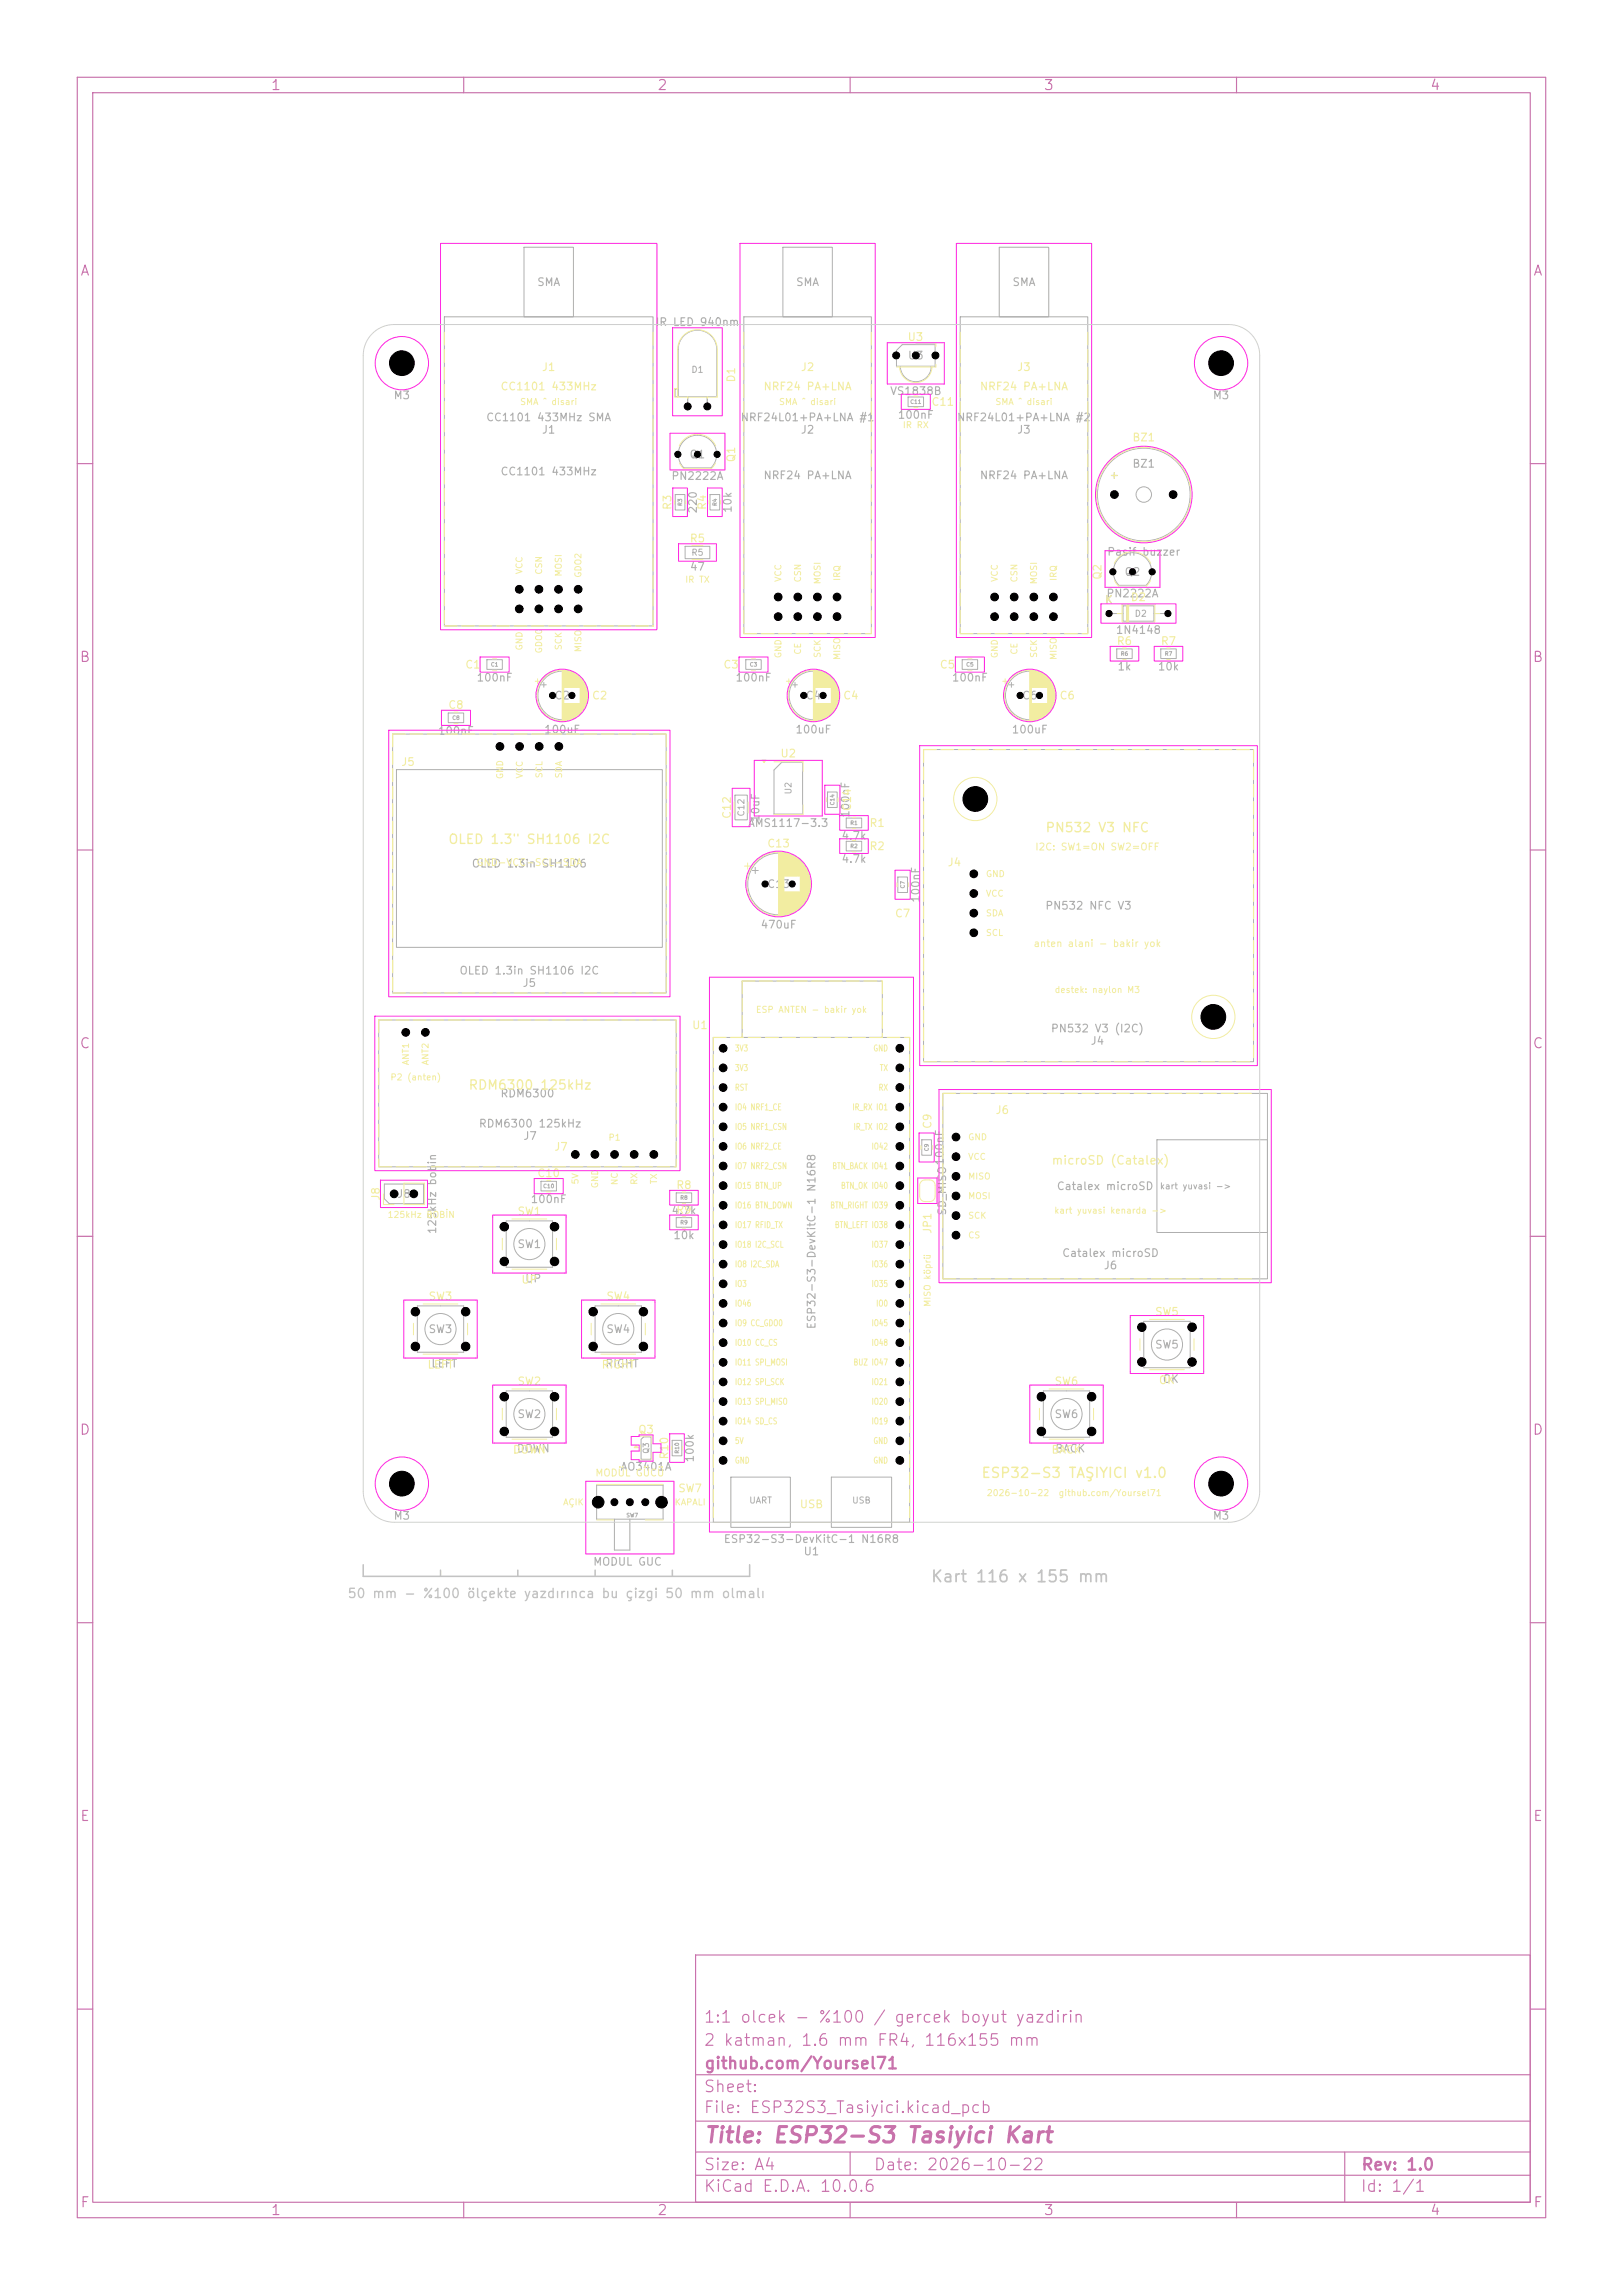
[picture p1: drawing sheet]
<svg xmlns="http://www.w3.org/2000/svg" width="210mm" height="297mm" viewBox="0 0 210 297" stroke-linecap="round" stroke-linejoin="round" font-family="sans-serif">
<defs><g id="words">
<text font-size="2" fill="#c872ab" x="91" y="277.8">Title: ESP32-S3 Tasiyici Kart</text>
<text font-size="1.5" fill="#c2c2c2" x="120.3" y="205.1">Kart 116 x 155 mm</text>
<g font-size="1.5" fill="#c872ab">
<text x="91" y="262.1">1:1 olcek - %100 / gercek boyut yazdirin</text>
<text x="91" y="265.1">2 katman, 1.6 mm FR4, 116x155 mm</text>
<text x="91.1" y="268.1">github.com/Yoursel71</text>
<text x="91" y="273.8">File: ESP32S3_Tasiyici.kicad_pcb</text>
<text x="91" y="271.1">Sheet:</text>
<text x="91" y="281.2">Size: A4</text>
<text x="113" y="281.2">Date: 2026-10-22</text>
<text x="176.1" y="281.2">Rev: 1.0</text>
<text x="91" y="284">KiCad E.D.A. 10.0.6</text>
<text x="176" y="284">Id: 1/1</text>
</g>
<g font-size="1.3" fill="#c872ab">
<text x="35" y="12">1</text>
<text x="85" y="12">2</text>
<text x="135" y="12">3</text>
<text x="185" y="12">4</text>
<text x="10.3" y="36">A</text>
<text x="198.3" y="36">A</text>
<text x="10.2" y="86">B</text>
<text x="198.2" y="86">B</text>
<text x="10.2" y="136">C</text>
<text x="198.2" y="136">C</text>
<text x="10.2" y="186">D</text>
<text x="198.2" y="186">D</text>
<text x="10.3" y="236">E</text>
<text x="198.3" y="236">E</text>
<text x="10.3" y="286">F</text>
<text x="35" y="287">1</text>
<text x="85" y="287">2</text>
<text x="135" y="287">3</text>
<text x="185" y="287">4</text>
<text x="198.3" y="286">F</text>
</g>
<text font-size="1.3" fill="#f2eda1" x="126.9" y="191.6">ESP32-S3 TAŞIYICI v1.0</text>
<g font-size="1.2" fill="#f2eda1">
<text x="135.2" y="108">PN532 V3 NFC</text>
<text x="57.9" y="109.5">OLED 1.3&quot; SH1106 I2C</text>
<text x="60.5" y="141.3">RDM6300 125kHz</text>
</g>
<text font-size="1.2" fill="#c2c2c2" x="44.9" y="207.1">50 mm - %100 ölçekte yazdırınca bu çizgi 50 mm olmalı</text>
<text font-size="1.1" fill="#f2eda1" x="136" y="151">microSD (Catalex)</text>
<g font-size="1" fill="#afafaf">
<text x="69.4" y="37.3">SMA</text>
<text x="102.9" y="37.3">SMA</text>
<text x="130.9" y="37.3">SMA</text>
<text x="84.7" y="42.4">IR LED 940nm</text>
<text x="117.4" y="46.8">U3</text>
<text x="50.9" y="51.9">M3</text>
<text x="115.1" y="51.4">VS1838B</text>
<text x="156.9" y="51.9">M3</text>
<text x="62.8" y="54.8">CC1101 433MHz SMA</text>
<text x="70" y="56.4">J1</text>
<text x="89.2" y="59.6">Q1</text>
<text x="95.8" y="54.8">NRF24L01+PA+LNA #1</text>
<text x="103.5" y="56.4">J2</text>
<text x="116.1" y="54.4">100nF</text>
<text x="123.8" y="54.8">NRF24L01+PA+LNA #2</text>
<text x="131.5" y="56.4">J3</text>
<text x="64.7" y="61.8">CC1101 433MHz</text>
<text x="86.8" y="62.3">PN2222A</text>
<text x="98.7" y="62.3">NRF24 PA+LNA</text>
<text x="126.7" y="62.3">NRF24 PA+LNA</text>
<text x="143.5" y="62.2">+</text>
<text x="146.4" y="60.8">BZ1</text>
<text x="90.4" y="66.5" transform="rotate(-90 90.4 66.5)">220</text>
<text x="94.9" y="66.5" transform="rotate(-90 94.9 66.5)">10k</text>
<text x="89.2" y="74.1">47</text>
<text x="143.1" y="77.5">PN2222A</text>
<text x="143.2" y="72.2">Pasif buzzer</text>
<text x="145.4" y="74.8">Q2</text>
<text x="142.9" y="78.4">K</text>
<text x="144.3" y="82.3">1N4148</text>
<text x="61.6" y="88.4">100nF</text>
<text x="95.1" y="88.4">100nF</text>
<text x="123.1" y="88.4">100nF</text>
<text x="144.5" y="87">1k</text>
<text x="149.7" y="87">10k</text>
<text x="56.6" y="95.3">100nF</text>
<text x="70.3" y="95.2">100uF</text>
<text x="71.7" y="90.8">C2</text>
<text x="102.8" y="95.2">100uF</text>
<text x="104.2" y="90.8">C4</text>
<text x="130.8" y="95.2">100uF</text>
<text x="132.2" y="90.8">C6</text>
<text x="96.7" y="107.3">AMS1117-3.3</text>
<text x="98.5" y="106.4" transform="rotate(-90 98.5 106.4)">10uF</text>
<text x="110.1" y="105.9" transform="rotate(-90 110.1 105.9)">100nF</text>
<text x="61" y="112.5">OLED 1.3in SH1106</text>
<text x="108.8" y="111.9">4.7k</text>
<text x="108.8" y="108.9">4.7k</text>
<text x="99.2" y="115.2">C13</text>
<text x="119.2" y="116.9" transform="rotate(-90 119.2 116.9)">100nF</text>
<text x="135.2" y="118">PN532 NFC V3</text>
<text x="98.3" y="120.4">470uF</text>
<text x="59.4" y="126.4">OLED 1.3in SH1106 I2C</text>
<text x="67.5" y="128">J5</text>
<text x="135.9" y="133.8">PN532 V3 (I2C)</text>
<text x="141" y="135.4">J4</text>
<text x="64.7" y="142.3">RDM6300</text>
<text x="61.9" y="146.2">RDM6300 125kHz</text>
<text x="67.6" y="147.8">J7</text>
<text x="51.3" y="155.3">J8</text>
<text x="68.6" y="155.9">100nF</text>
<text x="122.3" y="150.9" transform="rotate(-90 122.3 150.9)">100nF</text>
<text x="136.7" y="154.3">Catalex microSD</text>
<text x="56.7" y="159.8" transform="rotate(-90 56.7 159.8)">125kHz bobin</text>
<text x="66.9" y="161.8">SW1</text>
<text x="86.8" y="157.4">4.7k</text>
<text x="87" y="160.6">10k</text>
<text x="122.7" y="157.4" transform="rotate(-90 122.7 157.4)">SD_MISO</text>
<text x="67.9" y="166.2">UP</text>
<text x="137.4" y="162.9">Catalex microSD</text>
<text x="142.7" y="164.5">J6</text>
<text x="55.4" y="172.8">SW3</text>
<text x="78.4" y="172.8">SW4</text>
<text x="105.8" y="172.1" transform="rotate(-90 105.8 172.1)">ESP32-S3-DevKitC-1 N16R8</text>
<text x="55.7" y="177.2">LEFT</text>
<text x="78.3" y="177.2">RIGHT</text>
<text x="149.4" y="174.8">SW5</text>
<text x="150.4" y="179.2">OK</text>
<text x="66.9" y="183.8">SW2</text>
<text x="136.4" y="183.8">SW6</text>
<text x="66.8" y="188.2">DOWN</text>
<text x="80.2" y="190.6">AO3401A</text>
<text x="90" y="189.3" transform="rotate(-90 90 189.3)">100k</text>
<text x="136.5" y="188.2">BACK</text>
<text x="50.9" y="196.9">M3</text>
<text x="156.9" y="196.9">M3</text>
<text x="76.7" y="202.9">MODUL GUC</text>
<text x="93.6" y="199.9">ESP32-S3-DevKitC-1 N16R8</text>
<text x="103.9" y="201.5">U1</text>
</g>
<g font-size="1" fill="#f2eda1">
<text x="117.4" y="44.4">U3</text>
<text x="64.7" y="50.8">CC1101 433MHz</text>
<text x="70" y="48.3">J1</text>
<text x="95.4" y="49.6" transform="rotate(-90 95.4 49.6)">D1</text>
<text x="98.7" y="50.8">NRF24 PA+LNA</text>
<text x="103.5" y="48.3">J2</text>
<text x="120.4" y="52.8">C11</text>
<text x="126.7" y="50.8">NRF24 PA+LNA</text>
<text x="131.5" y="48.3">J3</text>
<text x="95.4" y="59.9" transform="rotate(-90 95.4 59.9)">Q1</text>
<text x="146.4" y="57.4">BZ1</text>
<text x="87.1" y="66.1" transform="rotate(-90 87.1 66.1)">R3</text>
<text x="89.2" y="70.4">R5</text>
<text x="91.6" y="66.1" transform="rotate(-90 91.6 66.1)">R4</text>
<text x="142.8" y="75.1" transform="rotate(-90 142.8 75.1)">Q2</text>
<text x="144.4" y="83.7">R6</text>
<text x="146.2" y="78">D2</text>
<text x="150.1" y="83.7">R7</text>
<text x="60.1" y="86.8">C1</text>
<text x="93.5" y="86.8">C3</text>
<text x="121.5" y="86.8">C5</text>
<text x="57.9" y="92">C8</text>
<text x="76.5" y="90.8">C2</text>
<text x="109" y="90.8">C4</text>
<text x="137" y="90.8">C6</text>
<text x="51.8" y="99.4">J5</text>
<text x="100.9" y="98.3">U2</text>
<text x="94.8" y="106.1" transform="rotate(-90 94.8 106.1)">C12</text>
<text x="110.4" y="105.1" transform="rotate(-90 110.4 105.1)">C14</text>
<text x="112.4" y="107.3">R1</text>
<text x="99.2" y="109.9">C13</text>
<text x="112.4" y="110.3">R2</text>
<text x="122.5" y="112.3">J4</text>
<text x="115.7" y="119">C7</text>
<text x="89.5" y="133.4">U1</text>
<text x="71.6" y="149.2">J7</text>
<text x="120.8" y="146.2" transform="rotate(-90 120.8 146.2)">C9</text>
<text x="128.7" y="144.4">J6</text>
<text x="49.4" y="155.5" transform="rotate(-90 49.4 155.5)">J8</text>
<text x="69.4" y="152.6">C10</text>
<text x="87.4" y="154.1">R8</text>
<text x="66.9" y="157.5">SW1</text>
<text x="87.4" y="157.3">R9</text>
<text x="120.8" y="159.8" transform="rotate(-90 120.8 159.8)">JP1</text>
<text x="67.4" y="166.4">UP</text>
<text x="55.4" y="168.5">SW3</text>
<text x="78.4" y="168.5">SW4</text>
<text x="149.4" y="170.5">SW5</text>
<text x="55.2" y="177.4">LEFT</text>
<text x="66.9" y="179.5">SW2</text>
<text x="77.8" y="177.4">RIGHT</text>
<text x="136.4" y="179.5">SW6</text>
<text x="149.9" y="179.4">OK</text>
<text x="82.5" y="185.8">Q3</text>
<text x="66.3" y="188.4">DOWN</text>
<text x="86.7" y="189" transform="rotate(-90 86.7 189)">R10</text>
<text x="136" y="188.4">BACK</text>
<text x="87.7" y="193.4">SW7</text>
<text x="103.4" y="195.4">USB</text>
</g>
<g font-size=".9" fill="#f2eda1">
<text x="61.6" y="112.3">GND-VCC-SCL-SDA</text>
<text x="133.9" y="110.3">I2C: SW1=ON SW2=OFF</text>
<text x="133.7" y="122.8">anten alani - bakir yok</text>
<text x="77" y="191.3">MODÜL GÜCÜ</text>
</g>
<g font-size=".8" fill="#f2eda1">
<text x="67.2" y="52.6">SMA ^ disari</text>
<text x="100.7" y="52.6">SMA ^ disari</text>
<text x="128.7" y="52.6">SMA ^ disari</text>
<text x="116.7" y="55.6">IR RX</text>
<text x="67.8" y="74.4" transform="rotate(-90 67.8 74.4)">VCC</text>
<text x="70.3" y="74.4" transform="rotate(-90 70.3 74.4)">CSN</text>
<text x="72.9" y="74.7" transform="rotate(-90 72.9 74.7)">MOSI</text>
<text x="75.4" y="74.8" transform="rotate(-90 75.4 74.8)">GDO2</text>
<text x="88.6" y="75.6">IR TX</text>
<text x="101.3" y="75.4" transform="rotate(-90 101.3 75.4)">VCC</text>
<text x="103.8" y="75.4" transform="rotate(-90 103.8 75.4)">CSN</text>
<text x="106.4" y="75.7" transform="rotate(-90 106.4 75.7)">MOSI</text>
<text x="108.9" y="75.2" transform="rotate(-90 108.9 75.2)">IRQ</text>
<text x="129.3" y="75.4" transform="rotate(-90 129.3 75.4)">VCC</text>
<text x="131.8" y="75.4" transform="rotate(-90 131.8 75.4)">CSN</text>
<text x="134.4" y="75.7" transform="rotate(-90 134.4 75.7)">MOSI</text>
<text x="136.9" y="75.2" transform="rotate(-90 136.9 75.2)">IRQ</text>
<text x="67.8" y="84.2" transform="rotate(-90 67.8 84.2)">GND</text>
<text x="70.3" y="84.6" transform="rotate(-90 70.3 84.6)">GDO0</text>
<text x="72.9" y="84.2" transform="rotate(-90 72.9 84.2)">SCK</text>
<text x="75.4" y="84.5" transform="rotate(-90 75.4 84.5)">MISO</text>
<text x="101.3" y="85.2" transform="rotate(-90 101.3 85.2)">GND</text>
<text x="103.8" y="84.8" transform="rotate(-90 103.8 84.8)">CE</text>
<text x="106.4" y="85.2" transform="rotate(-90 106.4 85.2)">SCK</text>
<text x="108.9" y="85.5" transform="rotate(-90 108.9 85.5)">MISO</text>
<text x="129.3" y="85.2" transform="rotate(-90 129.3 85.2)">GND</text>
<text x="131.8" y="84.8" transform="rotate(-90 131.8 84.8)">CE</text>
<text x="134.4" y="85.2" transform="rotate(-90 134.4 85.2)">SCK</text>
<text x="136.9" y="85.5" transform="rotate(-90 136.9 85.5)">MISO</text>
<text x="65.3" y="100.9" transform="rotate(-90 65.3 100.9)">GND</text>
<text x="67.8" y="100.8" transform="rotate(-90 67.8 100.8)">VCC</text>
<text x="70.4" y="100.8" transform="rotate(-90 70.4 100.8)">SCL</text>
<text x="72.9" y="100.8" transform="rotate(-90 72.9 100.8)">SDA</text>
<text x="127.5" y="113.7">GND</text>
<text x="127.5" y="116.2">VCC</text>
<text x="127.5" y="118.8">SDA</text>
<text x="127.5" y="121.3">SCL</text>
<text x="97.7" y="131.3">ESP ANTEN - bakir yok</text>
<text x="136.4" y="128.7">destek: naylon M3</text>
<text x="53.1" y="137.9" transform="rotate(-90 53.1 137.9)">ANT1</text>
<text x="55.6" y="137.9" transform="rotate(-90 55.6 137.9)">ANT2</text>
<text x="95" y="136.3">3V3</text>
<text x="112.9" y="136.3">GND</text>
<text x="50.4" y="140">P2 (anten)</text>
<text x="95" y="138.8">3V3</text>
<text x="95" y="141.3">RST</text>
<text x="95" y="143.9">IO4 NRF1_CE</text>
<text x="110.2" y="143.9">IR_RX IO1</text>
<text x="113.6" y="141.3">RX</text>
<text x="113.8" y="138.8">TX</text>
<text x="78.7" y="147.8">P1</text>
<text x="95" y="146.4">IO5 NRF1_CSN</text>
<text x="95" y="149">IO6 NRF2_CE</text>
<text x="110.4" y="146.4">IR_TX IO2</text>
<text x="112.7" y="149">IO42</text>
<text x="125.2" y="147.8">GND</text>
<text x="75" y="153.4" transform="rotate(-90 75 153.4)">5V</text>
<text x="77.6" y="153.8" transform="rotate(-90 77.6 153.8)">GND</text>
<text x="80.1" y="153.4" transform="rotate(-90 80.1 153.4)">NC</text>
<text x="82.7" y="153.4" transform="rotate(-90 82.7 153.4)">RX</text>
<text x="85.2" y="153.3" transform="rotate(-90 85.2 153.3)">TX</text>
<text x="95" y="151.5">IO7 NRF2_CSN</text>
<text x="95" y="154">IO15 BTN_UP</text>
<text x="107.6" y="151.5">BTN_BACK IO41</text>
<text x="108.8" y="154">BTN_OK IO40</text>
<text x="125.2" y="150.3">VCC</text>
<text x="125.2" y="152.8">MISO</text>
<text x="125.2" y="155.4">MOSI</text>
<text x="50.1" y="157.8">125kHz BOBİN</text>
<text x="95" y="156.6">IO16 BTN_DOWN</text>
<text x="95" y="159.1">IO17 RFID_TX</text>
<text x="95" y="161.7">IO18 I2C_SCL</text>
<text x="107.4" y="156.6">BTN_RIGHT IO39</text>
<text x="108" y="159.1">BTN_LEFT IO38</text>
<text x="112.7" y="161.7">IO37</text>
<text x="125.2" y="157.9">SCK</text>
<text x="125.2" y="160.5">CS</text>
<text x="136.3" y="157.3">kart yuvasi kenarda -&gt;</text>
<text x="95" y="164.2">IO8 I2C_SDA</text>
<text x="95" y="166.7">IO3</text>
<text x="112.7" y="164.2">IO36</text>
<text x="112.7" y="166.7">IO35</text>
<text x="95" y="169.3">IO46</text>
<text x="95" y="171.8">IO9 CC_GDO0</text>
<text x="112.7" y="171.8">IO45</text>
<text x="113.3" y="169.3">IO0</text>
<text x="120.6" y="169.2" transform="rotate(-90 120.6 169.2)">MISO köprü</text>
<text x="95" y="174.4">IO10 CC_CS</text>
<text x="95" y="176.9">IO11 SPI_MOSI</text>
<text x="95" y="179.4">IO12 SPI_SCK</text>
<text x="110.4" y="176.9">BUZ IO47</text>
<text x="112.7" y="174.4">IO48</text>
<text x="112.7" y="179.4">IO21</text>
<text x="95" y="182">IO13 SPI_MISO</text>
<text x="95" y="184.5">IO14 SD_CS</text>
<text x="112.7" y="182">IO20</text>
<text x="112.7" y="184.5">IO19</text>
<text x="95" y="187.1">5V</text>
<text x="95" y="189.6">GND</text>
<text x="112.9" y="187.1">GND</text>
<text x="112.9" y="189.6">GND</text>
<text x="72.8" y="195">AÇIK</text>
<text x="87.2" y="195">KAPALI</text>
<text x="127.6" y="193.8">2026-10-22</text>
<text x="136.9" y="193.8">github.com/Yoursel71</text>
</g>
<g font-size=".8" fill="#afafaf">
<text x="89.4" y="48.4">D1</text>
<text x="89.4" y="72.1">R5</text>
<text x="146.7" y="80">D2</text>
<text x="96.5" y="105.7" transform="rotate(-90 96.5 105.7)">C12</text>
<text x="102.6" y="102.9" transform="rotate(-90 102.6 102.9)">U2</text>
<text x="150" y="154.1">kart yuvasi -&gt;</text>
<text x="96.9" y="194.8">UART</text>
<text x="110.2" y="194.8">USB</text>
</g>
<text font-size=".7" fill="#afafaf" x="84.1" y="188.2" transform="rotate(-90 84.1 188.2)">Q3</text>
<g font-size=".5" fill="#afafaf">
<text x="117.7" y="52.4">C11</text>
<text x="88.4" y="65.5" transform="rotate(-90 88.4 65.5)">R3</text>
<text x="92.9" y="65.5" transform="rotate(-90 92.9 65.5)">R4</text>
<text x="63.5" y="86.4">C1</text>
<text x="97" y="86.4">C3</text>
<text x="125" y="86.4">C5</text>
<text x="145" y="85">R6</text>
<text x="150.7" y="85">R7</text>
<text x="58.5" y="93.3">C8</text>
<text x="108.1" y="104.3" transform="rotate(-90 108.1 104.3)">C14</text>
<text x="110" y="106.9">R1</text>
<text x="110" y="109.9">R2</text>
<text x="117.2" y="115" transform="rotate(-90 117.2 115)">C7</text>
<text x="120.3" y="149" transform="rotate(-90 120.3 149)">C9</text>
<text x="70.2" y="153.9">C10</text>
<text x="88" y="155.4">R8</text>
<text x="88" y="158.6">R9</text>
<text x="88" y="188.2" transform="rotate(-90 88 188.2)">R10</text>
<text x="81" y="196.5">SW7</text>
</g>
</g></defs>
<g fill="none" stroke="#c872ab" stroke-width=".15">
<path d="M10 10h190v277h-190zM12 12h186v273h-186zM60 10v2M110 10v2M160 10v2M10 60h2M198 60h2M10 110h2M198 110h2M10 160h2M198 160h2M10 210h2"/>
<path d="M198 210h2M90 253h108v32h-108zM10 260h2M90 278.5h108M90 274.5h108M90 268.5h108M110 278.5v3M174 278.5v6.5M198 260h2M60 285v2M90 281.5h108M110 285v2"/>
<path d="M160 285v2"/>
</g>
<g fill="none" stroke="#afafaf" stroke-width=".13">
<path d="M67.8 32h6.4v9h-6.4zM101.3 32h6.4v9h-6.4zM129.3 32h6.4v9h-6.4zM57.5 41h27v40h-27zM87.4 50.3h.3v1h-.3zM88.5 43.5a2.5 2.5 0 0 1 2.7-.6 2.5 2.5 0 0 1 1.5 2.3v6.1h-5v-6.1a2.5 2.5 0 0 1 .8-1.7zM88.5 57a2.48 2.48 0 0 1 3.5 0 2.48 2.48 0 0 1 0 3.6h-3.5a2.48 2.48 0 0 1 0-3.6zM89 51.3v1.3zM91.5 51.3v1.3zM96.2 41h16.6v41h-16.6zM116.5 47.4a2 2 0 0 0 2 2 2 2 0 0 0 2-2M116.7 44.6h4.3v2.8h-5v-2.1z"/>
<path d="M117.5 51.4h2v1.2h-2zM124.2 41h16.6v41h-16.6zM87.4 64h1.2v2h-1.2zM88.7 70.7h3.1v1.6h-3.1zM91.9 64h1.2v2h-1.2zM143.5 79.4h1.8M144.8 72.2a2.48 2.48 0 0 1 3.5 0 2.48 2.48 0 0 1 0 3.6h-3.5a2.48 2.48 0 0 1 0-3.6zM145.3 78.4h4v2h-4zM145.8 78.4v2M145.9 78.4v2M146 78.4v2M149.3 79.4h1.8"/>
<path d="M50.8 95h35.4v33.5h-35.4zM51.3 99.6h34.4v23h-34.4zM58 92.3h2v1.2h-2zM63 85.4h2v1.2h-2zM70.1 88.6h.6M70.4 88.3v.6M96.5 85.4h2v1.2h-2zM100.1 99.6l1.1-.9h2.7v6.6h-3.8zM102.6 88.6h.6M102.9 88.3v.6M119.5 97h42.7v40.4h-42.7zM124.5 85.4h2v1.2h-2z"/>
<path d="M130.6 88.6h.6M130.9 88.3v.6M144.5 84h2v1.2h-2zM150.2 84h2v1.2h-2zM95.1 102.9h1.6v3.2h-1.6zM97.3 112.7h.8M97.7 112.3v.8M107.1 102.5h1.2v2h-1.2zM109.5 108.9h2v1.2h-2zM109.5 105.9h2v1.2h-2zM116.2 113.5h1.2v2h-1.2zM49 132h38.5v19h-38.5z"/>
<path d="M92.3 134.3h25.4v62.7h-25.4zM96 127h18.2v7.3h-18.2zM49.7 153.2h5.1v2.6h-4.4l-.7-.7zM65.5 158h6v6h-6zM70 152.9h2v1.2h-2zM87.5 157.6h2v1.2h-2zM87.5 154.4h2v1.2h-2zM119.3 147.5h1.2v2h-1.2zM122 141.5h42v24h-42zM149.7 147.5h14.3v12h-14.3zM54 169h6v6h-6zM65.5 180h6v6h-6z"/>
<path d="M77 169h6v6h-6zM135 180h6v6h-6zM148 171h6v6h-6zM77.2 192.2h8.6v4.4h-8.6zM79.5 196.6v4h2v-4M83.3 186h1v2.9h-1.3v-2.6zM87 186.4h1.2v2h-1.2zM94.6 191.2h7.7v6.5h-7.7zM107.6 191.2h7.8v6.5h-7.8z"/>
<circle cx="148" cy="64" r="6"/>
<circle cx="148" cy="64" r="1"/>
<circle cx="72.7" cy="90" r="3.1"/>
<circle cx="105.3" cy="90" r="3.1"/>
<circle cx="133.2" cy="90" r="3.1"/>
<circle cx="100.8" cy="114.4" r="4"/>
<circle cx="57" cy="172" r="2.02"/>
<circle cx="68.5" cy="161" r="2.02"/>
<circle cx="80" cy="172" r="2.02"/>
<circle cx="151" cy="174" r="2.02"/>
<circle cx="68.5" cy="183" r="2.02"/>
<circle cx="138" cy="183" r="2.02"/>
</g>
<g fill="none" stroke="#f2eda1" stroke-width=".13">
<path d="M87.9 57.7a2.6 2.6 0 0 1 2.4-1.5 2.6 2.6 0 0 1 2.3 1.5M87.9 59.9l.5 .8h3.6l.6-.8M118.5 44.5h2.6v.3M120.6 47.5a2.1 2.1 0 0 1-2.1 2 2.1 2.1 0 0 1-2.1-2M121.1 47.2v.3h-5.1M89.5 70.6h1.5M89.5 72.4h1.5M144.5 79.4h.7M145.2 78.3h4.2v2.2h-4.2zM145.8 78.3v2.2M145.9 78.3v2.2M146 78.3v2.2"/>
<path d="M149.4 79.4h.7M58.7 92.2h.6M58.7 93.6h.6M97.2 85.3h.6M97.2 86.7h.6M98.6 98.4h.5l-.2 .3zM100.1 98.6h3.8v1.3M101.7 88.2h.7M102.1 87.8v.7M105.2 86.8v6.4M105.3 86.8v6.4M105.4 86.8v6.4"/>
<path d="M105.5 86.8v2.2M105.5 91v2.2M105.6 86.8v2.2M105.6 91v2.2M105.7 86.8v2.2M105.7 91v2.2M105.8 86.8v2.2M105.8 91v2.2M105.9 86.8v2.2M105.9 91v2.2M106 86.9v2.1M106 91v2.1"/>
<path d="M106.1 86.9v2.1M106.1 91v2.1M106.2 86.9v2.1M106.2 91v2.1M106.3 86.9v2.1M106.3 91v2.1M106.3 87v2M106.3 91v2M106.4 87v2M106.4 91v2M106.5 87v2M106.5 91v2"/>
<path d="M106.6 87v2M106.6 91v2M106.6 87.1v1.9M106.6 91v1.9M106.7 87.1v1.9M106.7 91v1.9M106.8 87.1v1.9M106.8 91v1.9M106.8 87.2v1.8M106.8 91v1.8M106.9 87.2v1.8M106.9 91v1.8"/>
<path d="M107 87.3v1.7M107 91v1.7M107.1 87.3v1.7M107.1 91v1.7M107.1 87.4v1.6M107.1 91v1.6M107.2 87.4v1.6M107.2 91v1.6M107.2 87.5v1.5M107.2 91v1.5M107.3 87.5v1.5M107.3 91v1.5"/>
<path d="M107.4 87.6v1.4M107.4 91v1.5M107.4 91v1.4M107.5 87.7v1.3M107.5 91v1.3M107.6 87.7v4.6M107.6 87.8v4.4M107.7 87.8v4.4M107.7 87.9v4.2M107.8 88v4M107.8 88.1v3.8M107.9 88.1v3.8"/>
<path d="M107.9 88.2v3.6M108 88.2v3.6M108 88.3v3.4M108.1 88.4v3.2M108.1 88.5v3M108.2 88.6v2.8M108.2 88.7v2.7M108.2 88.7v2.6M108.3 88.8v2.4M108.3 88.9v2.2M108.4 89.1v1.8M108.4 89.2v1.6"/>
<path d="M108.5 89.4v1.2M108.5 89.6v.8M125.2 85.3h.6M125.2 86.7h.6M129.7 88.2h.7M130.1 87.8v.7M133.2 86.8v6.4M133.3 86.8v6.4M133.4 86.8v6.4M133.5 86.8v6.4M133.5 86.8v2.2M133.5 91v2.2"/>
<path d="M133.6 86.8v2.2M133.6 91v2.2M133.7 86.8v2.2M133.7 91v2.2M133.8 86.8v2.2M133.8 91v2.2M133.9 86.8v2.2M133.9 91v2.2M134 86.9v2.1M134 91v2.1M134.1 86.9v2.1M134.1 91v2.1"/>
<path d="M134.2 86.9v2.1M134.2 91v2.1M134.3 86.9v2.1M134.3 91v2.1M134.3 87v2M134.3 91v2M134.4 87v2M134.4 91v2M134.5 87v2M134.5 91v2M134.6 87v2M134.6 91v2"/>
<path d="M134.6 87.1v1.9M134.6 91v1.9M134.7 87.1v1.9M134.7 91v1.9M134.8 87.1v1.9M134.8 91v1.9M134.8 87.2v1.8M134.8 91v1.8M134.9 87.2v1.8M134.9 91v1.8M135 87.3v1.7M135 91v1.7"/>
<path d="M135.1 87.3v1.7M135.1 91v1.7M135.1 87.4v1.6M135.1 91v1.6M135.2 87.4v1.6M135.2 91v1.6M135.2 87.5v1.5M135.2 91v1.5M135.3 87.5v1.5M135.3 91v1.5M135.4 87.6v1.4M135.4 91v1.5"/>
<path d="M135.4 91v1.4M135.5 87.6v1.4M135.5 91v1.4M135.5 87.7v1.3M135.5 91v1.3M135.6 87.7v4.6M135.6 87.8v4.4M135.7 87.9v4.2M135.8 88v4M135.9 88.1v3.8M135.9 88.2v3.6M136 88.2v3.6"/>
<path d="M136 88.3v3.4M136 88.4v3.2M136.1 88.4v3.2M136.1 88.5v3M136.2 88.6v2.8M136.2 88.7v2.7M136.2 88.7v2.6M136.3 88.8v2.4M136.3 88.9v2.2M136.4 89.1v1.8M136.4 89.2v1.6M136.4 89.4v1.2"/>
<path d="M136.5 89.6v.8M103.9 104.2v1.2h-3.8M116.1 114.2v.6M117.5 114.2v.6M70.7 152.8h.6M70.7 154.2h.6M88.3 157.5h.4M88.3 158.9h.4M119.2 148.2v.6M119.2 152.9l.4-.2h.7a.7 .7 0 0 1 .7 .7v1.4a.7 .7 0 0 1-.7 .7h-.6a.7 .7 0 0 1-.7-.7v-1.5zM120.6 148.2v.6M66.3 179.7h4.4"/>
<path d="M147.5 173.2v1.5M148.7 177.3h4.5M148.7 170.8h4.5M154.5 173.2v1.5M65 182.3v1.5M66.3 186.3h4.4M72 182.3v1.5"/>
<circle cx="105.2" cy="90" r="3.3"/>
<circle cx="133.2" cy="90" r="3.3"/>
</g>
<path d="M98.6 98.4h.5l-.2 .3z" fill="#f2eda1"/>
<g fill="none" stroke="#f2eda1" stroke-width=".13">
<path d="M87.3 50.3h.4v1.1h-.4zM88.4 43.4a2.56 2.56 0 0 1 2.8-.5 2.56 2.56 0 0 1 1.6 2.3v6.2h-5.1v-6.2a2.56 2.56 0 0 1 .7-1.8zM89 51.4v.1zM91.5 51.4v.1zM87.3 64.8v.4M88.7 64.8v.4M91.8 64.8v.4M93.2 64.8v.4M144.2 72.9a2.6 2.6 0 0 1 2.3-1.5 2.6 2.6 0 0 1 2.4 1.5M144.2 75.1l.5 .7h3.6l.6-.7M63.7 85.3h.6M63.7 86.7h.6"/>
<path d="M151 83.9h.4M151 85.3h.4M95 103.8v1.4M96.8 103.8v1.4M107 103.2v.6M108.4 103.2v.6M110.3 108.8h.4M110.3 110.2h.4M49.6 154.5v1.4h1.4M52.3 153.1h2.6v2.8h-2.6zM88.3 154.3h.4M88.3 155.7h.4"/>
<path d="M53.5 171.3v1.5M54.7 175.2h4.5M54.7 168.8h4.5M60.5 171.3v1.5M76.5 171.3v1.5M77.7 175.2h4.6M77.7 168.8h4.6M83.5 171.3v1.5M82.3 187l.2 .3h-.4zM82.8 185.9l1.6-.1v1M82.8 187v.8M84.4 188v1l-1.6-.1"/>
</g>
<g fill="none" stroke="#f2eda1" stroke-width=".15">
<path d="M96.2 43v1.7M96.2 45.3v1.6M96.2 47.5v1.6M96.2 49.8v1.6M96.2 52v1.7M96.2 54.2v1.7M96.2 56.5v1.7M96.2 58.8v1.6M112.8 43v1.7M112.8 45.3v1.6M112.8 47.5v1.6M112.8 49.8v1.6"/>
<path d="M112.8 52v1.7M112.8 54.2v1.7M112.8 56.5v1.7M112.8 58.8v1.6M124.3 43v1.7M124.3 45.3v1.6M124.3 47.5v1.6M124.3 49.8v1.6M124.3 52v1.7M124.3 54.2v1.7M124.3 56.5v1.7M124.3 58.8v1.6"/>
<path d="M140.7 43v1.7M140.7 45.3v1.6M140.7 47.5v1.6M140.7 49.8v1.6M140.7 52v1.7M140.7 54.2v1.7M140.7 56.5v1.7M140.7 58.8v1.6M96.2 61v1.6M96.2 63.3v1.6M96.2 65.5v1.7M96.2 67.7v1.7"/>
<path d="M96.2 70v1.7M96.2 72.3v1.6M96.2 74.5v1.6M96.2 76.8v1.6M96.2 79v1.7M112.8 61v1.6M112.8 63.3v1.6M112.8 65.5v1.7M112.8 67.7v1.7M112.8 70v1.7M112.8 72.3v1.6M112.8 74.5v1.6"/>
<path d="M112.8 76.8v1.6M112.8 79v1.7M124.3 61v1.6M124.3 63.3v1.6M124.3 65.5v1.7M124.3 67.7v1.7M124.3 70v1.7M124.3 72.3v1.6M124.3 74.5v1.6M124.3 76.8v1.6M124.3 79v1.7M140.7 61v1.6"/>
<path d="M140.7 63.3v1.6M140.7 65.5v1.7M140.7 67.7v1.7M140.7 70v1.7M140.7 72.3v1.6M140.7 74.5v1.6M140.7 76.8v1.6M140.7 79v1.7M50.8 97.2v1.7M50.8 99.5v1.7M52.4 95h-1.6v1.6M53 95h1.7"/>
<path d="M55.3 95h1.6M57.5 95h1.7M59.8 95h1.7M62.1 95h1.6M64.3 95h1.6M66.5 95h1.7M68.8 95h1.6M71 95h1.7M73.3 95h1.6M75.5 95h1.7M77.8 95h1.6M80 95h1.7"/>
<path d="M82.3 95h1.6M84.6 95h1.6v1.6M86.2 97.2v1.7M86.2 99.5v1.7M96.2 81.2v.8h1.7M98.5 82h1.6M100.8 82h1.6M103 82h1.7M105.2 82h1.7M107.5 82h1.6M109.7 82h1.7M112.8 81.2v.8h-.8"/>
<path d="M124.3 81.2v.8h1.6M126.5 82h1.7M128.7 82h1.7M131 82h1.6M133.2 82h1.7M135.5 82h1.6M137.8 82h1.6M140.7 81.2v.8h-.7M50.8 101.8v1.6M50.8 104v1.6M50.8 106.3v1.6M50.8 108.5v1.6"/>
<path d="M50.8 110.7v1.7M50.8 113v1.7M50.8 115.3v1.6M50.8 117.5v1.6M50.8 119.8v1.6M86.2 101.8v1.6M86.2 104v1.6M86.2 106.3v1.6M86.2 108.5v1.6M86.2 110.7v1.7M86.2 113v1.7M86.2 115.3v1.6"/>
<path d="M86.2 117.5v1.6M86.2 119.8v1.6M49 134.3v1.6M49 136.5v1.7M49 138.8v1.6M50.7 132h-1.7v1.6M50.8 122v1.6M50.8 124.2v1.7M50.8 126.5v1.7M50.8 128.5h1.6M51.3 132h1.6M53 128.5h1.7"/>
<path d="M53.5 132h1.6M55.3 128.5h1.6M55.7 132h1.7M57.5 128.5h1.7M58 132h1.6M59.8 128.5h1.7M60.2 132h1.7M62.1 128.5h1.6M62.5 132h1.7M64.3 128.5h1.6M64.8 132h1.6M66.5 128.5h1.7"/>
<path d="M67 132h1.6M68.8 128.5h1.6M69.2 132h1.7M71 128.5h1.7M71.5 132h1.6M73.3 128.5h1.6M73.8 132h1.6M75.5 128.5h1.7M76 132h1.6M77.8 128.5h1.6M78.2 132h1.7M80 128.5h1.7"/>
<path d="M80.5 132h1.6M82.3 128.5h1.6M82.7 132h1.7M84.6 128.5h1.6M85 132h1.6M86.2 122v1.6M86.2 124.2v1.7M86.2 126.5v1.7M87.3 132h.2v1.6M87.5 134.3v1.6M87.5 136.5v1.7M87.5 138.8v1.6"/>
<path d="M49 141v1.7M49 143.2v1.7M49 145.5v1.6M49 147.8v1.6M49 150v1h1.7M51.3 151h1.6M53.5 151h1.6M55.7 151h1.7M58 151h1.6M60.2 151h1.7M62.5 151h1.7M64.8 151h1.6"/>
<path d="M67 151h1.6M69.2 151h1.7M71.5 151h1.6M73.8 151h1.6M76 151h1.6M78.2 151h1.7M80.5 151h1.6M82.7 151h1.7M85 151h1.6M87.5 150v1h-.2M87.5 141v1.7M87.5 143.2v1.7"/>
<path d="M87.5 145.5v1.6M87.5 147.8v1.6M122 143.8v1.6M122 146v1.7M122 148.2v1.7M122 150.5v1.6M122 152.8v1.6M122 155v1.6M122 157.3v1.6M122 159.5v1.7M123.6 141.5h-1.6v1.7M124.3 141.5h1.6"/>
<path d="M126.5 141.5h1.7M128.7 141.5h1.7M131 141.5h1.6M133.2 141.5h1.7M135.5 141.5h1.6M137.8 141.5h1.6M140 141.5h1.6M142.2 141.5h1.7M144.5 141.5h1.7M146.7 141.5h1.7M149 141.5h1.6M151.2 141.5h1.7"/>
<path d="M153.5 141.5h1.6M155.7 141.5h1.7M158 141.5h1.7M160.2 141.5h1.7M122 161.7v1.7M122 164v1.5h1.6M124.3 165.5h1.6M126.5 165.5h1.7M128.7 165.5h1.7M131 165.5h1.6M133.2 165.5h1.7M135.5 165.5h1.6"/>
<path d="M137.8 165.5h1.6M140 165.5h1.6M142.2 165.5h1.7M144.5 165.5h1.7M146.7 165.5h1.7M149 165.5h1.6M151.2 165.5h1.7M153.5 165.5h1.6M155.7 165.5h1.7M158 165.5h1.7M160.2 165.5h1.7"/>
</g>
<path d="M82.3 187l.2 .3h-.4z" fill="#f2eda1"/>
<g fill="none" stroke="#f2eda1" stroke-width=".15">
<path d="M57.5 43v1.7M57.5 45.3v1.6M57.5 47.5v1.6M57.5 49.8v1.6M57.5 52v1.7M57.5 54.2v1.7M57.5 56.5v1.7M57.5 58.8v1.6M84.5 43v1.7M84.5 45.3v1.6M84.5 47.5v1.6M84.5 49.8v1.6"/>
<path d="M84.5 52v1.7M84.5 54.2v1.7M84.5 56.5v1.7M84.5 58.8v1.6M57.5 61v1.6M57.5 63.3v1.6M57.5 65.5v1.7M57.5 67.7v1.7M57.5 70v1.7M57.5 72.3v1.6M57.5 74.5v1.6M57.5 76.8v1.6"/>
<path d="M57.5 79v1.7M84.5 61v1.6M84.5 63.3v1.6M84.5 65.5v1.7M84.5 67.7v1.7M84.5 70v1.7M84.5 72.3v1.6M84.5 74.5v1.6M84.5 76.8v1.6M84.5 79v1.7M57.5 81h1.7M59.7 81h1.7"/>
<path d="M62 81h1.6M64.2 81h1.7M66.5 81h1.6M68.8 81h1.6M71 81h1.6M73.2 81h1.7M75.5 81h1.6M77.7 81h1.7M80 81h1.7M82.3 81h1.6M119.5 99.3v1.6M121.2 97h-1.7v1.7"/>
<path d="M121.7 97h1.7M124 97h1.6M126.2 97h1.7M128.5 97h1.6M130.8 97h1.6M133 97h1.7M135.2 97h1.7M137.5 97h1.6M139.7 97h1.7M142 97h1.6M144.3 97h1.6M146.5 97h1.7"/>
<path d="M148.7 97h1.7M151 97h1.6M153.2 97h1.7M155.5 97h1.6M157.8 97h1.6M160 97h1.6M162.2 97v1.7M162.2 99.3v1.6M119.5 101.5v1.6M119.5 103.7v1.7M119.5 106v1.7M119.5 108.2v1.7"/>
<path d="M119.5 110.5v1.7M119.5 112.8v1.6M119.5 115v1.6M119.5 117.2v1.7M119.5 119.5v1.7M162.2 101.5v1.6M162.2 103.7v1.7M162.2 106v1.7M162.2 108.2v1.7M162.2 110.5v1.7M162.2 112.8v1.6M162.2 115v1.6"/>
<path d="M162.2 117.2v1.7M162.2 119.5v1.7M92.3 136.5v1.7M92.3 138.8v1.6M93.9 134.3h-1.6v1.6M94.6 134.3h1.6M96 129.2v1.7M96 131.5v1.6M96 133.7v.6M96.8 134.3h1.7M97.7 127h-1.7v1.6M98.3 127h1.6"/>
<path d="M99 134.3h1.7M100.5 127h1.7M101.3 134.3h1.6M102.8 127h1.6M103.5 134.3h1.7M105 127h1.7M105.8 134.3h1.6M107.3 127h1.6M108.1 134.3h1.6M109.5 127h1.7M110.3 134.3h1.7M111.8 127h1.6"/>
<path d="M112.5 134.3h1.7M114 127h.2v1.6M114.2 129.2v1.7M114.2 131.5v1.6M114.2 133.7v.6M114.8 134.3h1.6M117 134.3h.7v1.6M117.7 136.5v1.7M117.7 138.8v1.6M119.5 121.8v1.6M119.5 124v1.7M119.5 126.3v1.6"/>
<path d="M119.5 128.5v1.6M119.5 130.8v1.6M119.5 133v1.7M119.5 135.3v1.6M119.5 137.4h1.7M121.7 137.4h1.7M124 137.4h1.6M126.2 137.4h1.7M128.5 137.4h1.6M130.8 137.4h1.6M133 137.4h1.7M135.2 137.4h1.7"/>
<path d="M137.5 137.4h1.6M139.7 137.4h1.7M142 137.4h1.6M144.3 137.4h1.6M146.5 137.4h1.7M148.7 137.4h1.7M151 137.4h1.6M153.2 137.4h1.7M155.5 137.4h1.6M157.8 137.4h1.6M160 137.4h1.6M162.2 121.8v1.6"/>
<path d="M162.2 124v1.7M162.2 126.3v1.6M162.2 128.5v1.6M162.2 130.8v1.6M162.2 133v1.7M162.2 135.3v1.6M92.3 141v1.7M92.3 143.3v1.6M92.3 145.5v1.7M92.3 147.8v1.6M92.3 150v1.7M92.3 152.3v1.6"/>
<path d="M92.3 154.5v1.7M92.3 156.8v1.6M92.3 159v1.7M117.7 141v1.7M117.7 143.3v1.6M117.7 145.5v1.7M117.7 147.8v1.6M117.7 150v1.7M117.7 152.3v1.6M117.7 154.5v1.7M117.7 156.8v1.6M117.7 159v1.7"/>
<path d="M92.3 161.3v1.6M92.3 163.5v1.7M92.3 165.8v1.6M92.3 168v1.7M92.3 170.3v1.6M92.3 172.5v1.7M92.3 174.8v1.6M92.3 177v1.7M92.3 179.3v1.6M117.7 161.3v1.6M117.7 163.5v1.7M117.7 165.8v1.6"/>
<path d="M117.7 168v1.7M117.7 170.3v1.6M117.7 172.5v1.7M117.7 174.8v1.6M117.7 177v1.7M117.7 179.3v1.6M92.3 181.5v1.7M92.3 183.8v1.6M92.3 186v1.7M92.3 188.3v1.6M92.3 190.5v1.7M92.3 192.8v1.6"/>
<path d="M92.3 195v1.4M117.7 181.5v1.7M117.7 183.8v1.6M117.7 186v1.7M117.7 188.3v1.6M117.7 190.5v1.7M117.7 192.8v1.6M117.7 195v1.4"/>
</g>
<circle cx="84.5" cy="81" r=".08" fill="#f2eda1" stroke="#f2eda1" stroke-width=".13"/>
<g fill="none" stroke="#f2eda1" stroke-width=".13">
<path d="M118.2 51.3h.6M118.2 52.7h.6M69.2 88.2h.7M69.6 87.8v.7M72.7 86.8v6.4M72.8 86.8v6.4M72.9 86.8v6.4M73 86.8v2.2M73 91v2.2M73.1 86.8v2.2M73.1 91v2.2M73.2 86.8v2.2"/>
<path d="M73.2 91v2.2M73.3 86.8v2.2M73.3 91v2.2M73.4 86.8v2.2M73.4 91v2.2M73.5 86.9v2.1M73.5 91v2.1M73.6 86.9v2.1M73.6 91v2.1M73.7 86.9v2.1M73.7 91v2.1M73.8 86.9v2.1"/>
<path d="M73.8 91v2.1M73.8 87v2M73.8 91v2M73.9 87v2M73.9 91v2M74 87v2M74 91v2M74.1 87v2M74.1 91v2M74.1 87.1v1.9M74.1 91v1.9M74.2 87.1v1.9"/>
<path d="M74.2 91v1.9M74.3 87.1v1.9M74.3 91v1.9M74.3 87.2v1.8M74.3 91v1.8M74.4 87.2v1.8M74.4 91v1.8M74.5 87.3v1.7M74.5 91v1.7M74.6 87.3v1.7M74.6 91v1.7M74.6 87.4v1.6"/>
<path d="M74.6 91v1.6M74.7 87.4v1.6M74.7 91v1.6M74.8 87.5v1.5M74.8 91v1.5M74.9 87.6v1.4M74.9 91v1.5M74.9 91v1.4M75 87.7v1.3M75 91v1.3M75.1 87.7v4.6M75.1 87.8v4.4"/>
<path d="M75.2 87.9v4.2M75.3 88v4M75.3 88.1v3.8M75.4 88.1v3.8M75.4 88.2v3.6M75.5 88.2v3.6M75.5 88.3v3.4M75.5 88.4v3.2M75.6 88.4v3.2M75.6 88.5v3M75.7 88.6v2.8M75.7 88.7v2.7"/>
<path d="M75.7 88.7v2.6M75.8 88.8v2.4M75.8 88.9v2.2M75.9 89.1v1.8M75.9 89.2v1.6M75.9 89.4v1.2M76 89.6v.8M145.3 83.9h.4M145.3 85.3h.4M96.3 112.1h.8M96.7 111.7v.8M100.8 110.3v8.2"/>
<path d="M100.9 110.3v8.2M101 110.3v8.2M101.1 110.3v8.2M101.2 110.3v8.2M101.3 110.4v8M101.4 110.4v8M101.5 110.4v3M101.5 115.4v3M101.6 110.4v3M101.6 115.4v3M101.7 110.4v3M101.7 115.4v3"/>
<path d="M101.8 110.5v2.9M101.8 115.4v2.9M101.9 110.5v2.9M101.9 115.4v2.9M102 110.5v2.9M102 115.4v2.9M102.1 110.5v2.9M102.1 115.4v2.9M102.1 110.6v2.8M102.1 115.4v2.8M102.2 110.6v2.8M102.2 115.4v2.8"/>
<path d="M102.3 110.6v2.8M102.3 115.4v2.8M102.4 110.6v2.8M102.4 115.4v2.8M102.4 110.7v2.7M102.4 115.4v2.7M102.5 110.7v2.7M102.5 115.4v2.7M102.6 110.8v2.6M102.6 115.4v2.6M102.7 110.8v2.6M102.7 115.4v2.6"/>
<path d="M102.8 110.8v2.6M102.8 115.4v2.6M102.8 110.9v2.5M102.8 115.4v2.5M102.9 110.9v2.5M102.9 115.4v2.5M102.9 111v2.4M102.9 115.4v2.4M103 111v2.4M103 115.4v2.4M103.1 111v2.4M103.1 115.4v2.4"/>
<path d="M103.1 111.1v2.3M103.1 115.4v2.3M103.2 111.1v2.3M103.2 115.4v2.3M103.2 111.2v2.2M103.3 111.2v2.2M103.3 115.4v2.2M103.4 111.3v2.1M103.4 115.4v2.1M103.5 111.3v2.1M103.5 115.4v2.1M103.5 111.4v2"/>
<path d="M103.5 115.4v2M103.5 111.4v6M103.6 111.5v5.8M103.7 111.5v5.8M103.7 111.6v5.6M103.8 111.7v5.4M103.9 111.7v5.4M103.9 111.8v5.2M104 111.9v5M104.1 112v4.8M104.1 112.1v4.6M104.2 112.2v4.4"/>
<path d="M104.3 112.3v4.2M104.3 112.4v4M104.4 112.5v3.8M104.4 112.6v3.6M104.5 112.7v3.4M104.5 112.8v3.2M104.6 112.9v3M104.6 113.1v2.6M104.7 113.2v2.4M104.7 113.3v2.2M104.7 113.5v1.8M104.8 113.6v1.6"/>
<path d="M104.8 113.9v1M110.3 105.8h.4M110.3 107.2h.4M66.3 157.8h4.4M65 160.2v1.5M66.3 164.3h4.4M72 160.2v1.5M135.8 179.7h4.4M77.2 192.1h8.6M77.2 196.7h2.2M83.5 196.7h2.3M86.9 187.2v.4"/>
<path d="M88.3 187.2v.4M134.5 182.3v1.5M135.8 186.3h4.4M141.5 182.3v1.5"/>
<circle cx="148" cy="64" r="6.1"/>
<circle cx="72.7" cy="90" r="3.3"/>
<circle cx="100.7" cy="114.4" r="4.1"/>
<circle cx="126.2" cy="103.4" r="2.8"/>
<circle cx="157" cy="131.6" r="2.8"/>
</g>
<g fill="none" stroke="#ff26e2" stroke-width=".13">
<path d="M57 31.5h28v50h-28zM95.8 31.5h17.4v51h-17.4zM123.8 31.5h17.4v51h-17.4zM86.7 56.1h7.1v4.7h-7.1zM87 42.4h6.5v11.4h-6.5zM114.8 44.4h7.4v5.3h-7.4zM116.6 51h3.8v2h-3.8zM87.1 63.1h1.9v3.8h-1.9zM87.8 70.4h4.9v2.2h-4.9zM91.5 63.1h1.9v3.8h-1.9zM142.5 78.1h9.7v2.6h-9.7zM143 71.3h7.1v4.7h-7.1z"/>
<path d="M50.3 94.5h36.4v34.5h-36.4zM57.1 91.9h3.8v2h-3.8zM62.1 85h3.8v2h-3.8zM95.6 85h3.8v2h-3.8zM97.6 98.4h8.8v7.2h-8.8zM119 96.5h43.7v41.4h-43.7zM123.6 85h3.8v2h-3.8zM143.6 83.7h3.7v1.9h-3.7zM149.3 83.7h3.7v1.9h-3.7zM94.7 102h2.4v5h-2.4zM106.7 101.6h2v3.8h-2zM108.7 108.5h3.7v2h-3.7z"/>
<path d="M108.7 105.5h3.7v1.9h-3.7zM115.8 112.6h2v3.8h-2zM48.5 131.5h39.5v20h-39.5zM91.8 126.5h26.4v71.8h-26.4zM49.2 152.7h6.1v3.6h-6.1zM63.8 157.3h9.4v7.4h-9.4zM69.1 152.5h3.8v2h-3.8zM86.7 157.2h3.7v2h-3.7zM86.7 154h3.7v1.9h-3.7zM118.7 152.4h2.5v3.4h-2.5zM118.9 146.6h2v3.8h-2zM121.5 141h43v25h-43z"/>
<path d="M52.2 168.2h9.5v7.6h-9.5zM63.8 179.3h9.4v7.4h-9.4zM75.2 168.2h9.5v7.6h-9.5zM133.2 179.3h9.6v7.4h-9.6zM146.2 170.2h9.5v7.6h-9.5zM75.8 191.7h11.4v9.4h-11.4zM81.7 185.9h1v-.2h1.8v1.2h1v1h-1v1.2h-1.8v-.2h-1v-1.1h1v-.8h-1zM86.7 185.6h1.8v3.7h-1.8z"/>
<circle cx="52" cy="47" r="3.4"/>
<circle cx="158" cy="47" r="3.4"/>
<circle cx="148" cy="64" r="6.2"/>
<circle cx="72.7" cy="90" r="3.4"/>
<circle cx="105.2" cy="90" r="3.4"/>
<circle cx="133.2" cy="90" r="3.4"/>
<circle cx="100.7" cy="114.4" r="4.2"/>
<circle cx="52" cy="192" r="3.4"/>
<circle cx="158" cy="192" r="3.4"/>
</g>
<path d="M48.2 43.2a4 4 0 0 1 2.8-1.2h108a4 4 0 0 1 4 4v147a4 4 0 0 1-4 4h-108a4 4 0 0 1-4-4v-147a4 4 0 0 1 1.2-2.8z" fill="none" stroke="#d0d2cd" stroke-width=".13"/>
<path d="M47 202.5v1.5h50v-1.5M57 203.2v.8M67 203.2v.8M77 203.2v.8M87 203.2v.8" fill="none" stroke="#c2c2c2" stroke-width=".2"/>
<g fill="#000" stroke="#000" stroke-width=".13">
<circle cx="52" cy="47" r="1.6"/>
<circle cx="87.7" cy="58.8" r=".4"/>
<circle cx="89" cy="52.6" r=".45"/>
<circle cx="90.2" cy="58.8" r=".4"/>
<circle cx="91.5" cy="52.6" r=".45"/>
<circle cx="92.8" cy="58.8" r=".4"/>
<circle cx="116" cy="46" r=".45"/>
<circle cx="118.5" cy="46" r=".45"/>
<circle cx="121" cy="46" r=".45"/>
<circle cx="158" cy="47" r="1.6"/>
<circle cx="67.2" cy="78.8" r=".5"/>
<circle cx="67.2" cy="76.3" r=".5"/>
<circle cx="69.7" cy="76.3" r=".5"/>
<circle cx="69.7" cy="78.8" r=".5"/>
<circle cx="72.3" cy="76.3" r=".5"/>
<circle cx="72.3" cy="78.8" r=".5"/>
<circle cx="74.8" cy="76.3" r=".5"/>
<circle cx="74.8" cy="78.8" r=".5"/>
<circle cx="100.7" cy="79.8" r=".5"/>
<circle cx="100.7" cy="77.3" r=".5"/>
<circle cx="103.2" cy="79.8" r=".5"/>
<circle cx="103.2" cy="77.3" r=".5"/>
<circle cx="105.8" cy="79.8" r=".5"/>
<circle cx="105.8" cy="77.3" r=".5"/>
<circle cx="108.3" cy="77.3" r=".5"/>
<circle cx="108.3" cy="79.8" r=".5"/>
<circle cx="128.7" cy="79.8" r=".5"/>
<circle cx="128.7" cy="77.3" r=".5"/>
<circle cx="131.2" cy="79.8" r=".5"/>
<circle cx="131.2" cy="77.3" r=".5"/>
<circle cx="133.8" cy="77.3" r=".5"/>
<circle cx="133.8" cy="79.8" r=".5"/>
<circle cx="136.3" cy="79.8" r=".5"/>
<circle cx="136.3" cy="77.3" r=".5"/>
<circle cx="143.5" cy="79.4" r=".4"/>
<circle cx="144" cy="74" r=".4"/>
<circle cx="144.2" cy="64" r=".5"/>
<circle cx="146.5" cy="74" r=".4"/>
<circle cx="149.1" cy="74" r=".4"/>
<circle cx="151.1" cy="79.4" r=".4"/>
<circle cx="151.8" cy="64" r=".5"/>
<circle cx="64.7" cy="96.6" r=".5"/>
<circle cx="67.2" cy="96.6" r=".5"/>
<circle cx="69.8" cy="96.6" r=".5"/>
<circle cx="71.5" cy="90" r=".4"/>
<circle cx="72.3" cy="96.6" r=".5"/>
<circle cx="74" cy="90" r=".4"/>
<circle cx="104" cy="90" r=".4"/>
<circle cx="106.5" cy="90" r=".4"/>
<circle cx="132" cy="90" r=".4"/>
<circle cx="134.5" cy="90" r=".4"/>
<circle cx="99" cy="114.4" r=".4"/>
<circle cx="102.5" cy="114.4" r=".4"/>
<circle cx="126" cy="118.2" r=".5"/>
<circle cx="126" cy="113.1" r=".5"/>
<circle cx="126" cy="115.6" r=".5"/>
<circle cx="126.2" cy="103.4" r="1.6"/>
<circle cx="52.5" cy="133.6" r=".5"/>
<circle cx="55" cy="133.6" r=".5"/>
<circle cx="93.6" cy="138.2" r=".5"/>
<circle cx="93.6" cy="135.7" r=".5"/>
<circle cx="116.4" cy="138.2" r=".5"/>
<circle cx="116.4" cy="135.7" r=".5"/>
<circle cx="126" cy="120.7" r=".5"/>
<circle cx="157" cy="131.6" r="1.6"/>
<circle cx="51" cy="154.5" r=".5"/>
<circle cx="53.5" cy="154.5" r=".5"/>
<circle cx="65.2" cy="158.8" r=".55"/>
<circle cx="71.7" cy="158.8" r=".55"/>
<circle cx="74.4" cy="149.4" r=".5"/>
<circle cx="77" cy="149.4" r=".5"/>
<circle cx="79.5" cy="149.4" r=".5"/>
<circle cx="82.1" cy="149.4" r=".5"/>
<circle cx="84.6" cy="149.4" r=".5"/>
<circle cx="93.6" cy="158.5" r=".5"/>
<circle cx="93.6" cy="145.8" r=".5"/>
<circle cx="93.6" cy="140.7" r=".5"/>
<circle cx="93.6" cy="148.4" r=".5"/>
<circle cx="93.6" cy="153.4" r=".5"/>
<circle cx="93.6" cy="143.3" r=".5"/>
<circle cx="93.6" cy="150.9" r=".5"/>
<circle cx="93.6" cy="156" r=".5"/>
<circle cx="116.4" cy="148.4" r=".5"/>
<circle cx="116.4" cy="158.5" r=".5"/>
<circle cx="116.4" cy="140.7" r=".5"/>
<circle cx="116.4" cy="145.8" r=".5"/>
<circle cx="116.4" cy="153.4" r=".5"/>
<circle cx="116.4" cy="156" r=".5"/>
<circle cx="116.4" cy="143.3" r=".5"/>
<circle cx="116.4" cy="150.9" r=".5"/>
<circle cx="123.7" cy="149.7" r=".5"/>
<circle cx="123.7" cy="159.8" r=".5"/>
<circle cx="123.7" cy="152.2" r=".5"/>
<circle cx="123.7" cy="154.8" r=".5"/>
<circle cx="123.7" cy="157.3" r=".5"/>
<circle cx="123.7" cy="147.1" r=".5"/>
<circle cx="53.7" cy="169.7" r=".55"/>
<circle cx="53.8" cy="174.2" r=".55"/>
<circle cx="60.2" cy="169.7" r=".55"/>
<circle cx="60.2" cy="174.2" r=".55"/>
<circle cx="65.2" cy="163.2" r=".55"/>
<circle cx="71.7" cy="163.2" r=".55"/>
<circle cx="76.7" cy="169.7" r=".55"/>
<circle cx="76.7" cy="174.2" r=".55"/>
<circle cx="83.3" cy="169.7" r=".55"/>
<circle cx="83.3" cy="174.2" r=".55"/>
<circle cx="93.6" cy="173.8" r=".5"/>
<circle cx="93.6" cy="166.1" r=".5"/>
<circle cx="93.6" cy="163.6" r=".5"/>
<circle cx="93.6" cy="161.1" r=".5"/>
<circle cx="93.6" cy="168.7" r=".5"/>
<circle cx="93.6" cy="178.8" r=".5"/>
<circle cx="93.6" cy="171.2" r=".5"/>
<circle cx="93.6" cy="176.3" r=".5"/>
<circle cx="116.4" cy="178.8" r=".5"/>
<circle cx="116.4" cy="161.1" r=".5"/>
<circle cx="116.4" cy="166.1" r=".5"/>
<circle cx="116.4" cy="171.2" r=".5"/>
<circle cx="116.4" cy="176.3" r=".5"/>
<circle cx="116.4" cy="163.6" r=".5"/>
<circle cx="116.4" cy="173.8" r=".5"/>
<circle cx="116.4" cy="168.7" r=".5"/>
<circle cx="147.8" cy="171.7" r=".55"/>
<circle cx="147.8" cy="176.2" r=".55"/>
<circle cx="154.2" cy="171.7" r=".55"/>
<circle cx="154.2" cy="176.2" r=".55"/>
<circle cx="52" cy="192" r="1.6"/>
<circle cx="65.2" cy="185.2" r=".55"/>
<circle cx="65.2" cy="180.8" r=".55"/>
<circle cx="71.8" cy="180.8" r=".55"/>
<circle cx="71.8" cy="185.2" r=".55"/>
<circle cx="77.4" cy="194.4" r=".75"/>
<circle cx="79.5" cy="194.4" r=".45"/>
<circle cx="81.5" cy="194.4" r=".45"/>
<circle cx="83.5" cy="194.4" r=".45"/>
<circle cx="85.6" cy="194.4" r=".75"/>
<circle cx="93.6" cy="183.9" r=".5"/>
<circle cx="93.6" cy="189" r=".5"/>
<circle cx="93.6" cy="186.5" r=".5"/>
<circle cx="93.6" cy="181.4" r=".5"/>
<circle cx="116.4" cy="183.9" r=".5"/>
<circle cx="116.4" cy="181.4" r=".5"/>
<circle cx="116.4" cy="186.5" r=".5"/>
<circle cx="116.4" cy="189" r=".5"/>
<circle cx="134.7" cy="185.2" r=".55"/>
<circle cx="134.7" cy="180.8" r=".55"/>
<circle cx="141.2" cy="180.8" r=".55"/>
<circle cx="141.2" cy="185.2" r=".55"/>
<circle cx="158" cy="192" r="1.6"/>
</g>
<use href="#words"/>
</svg>
